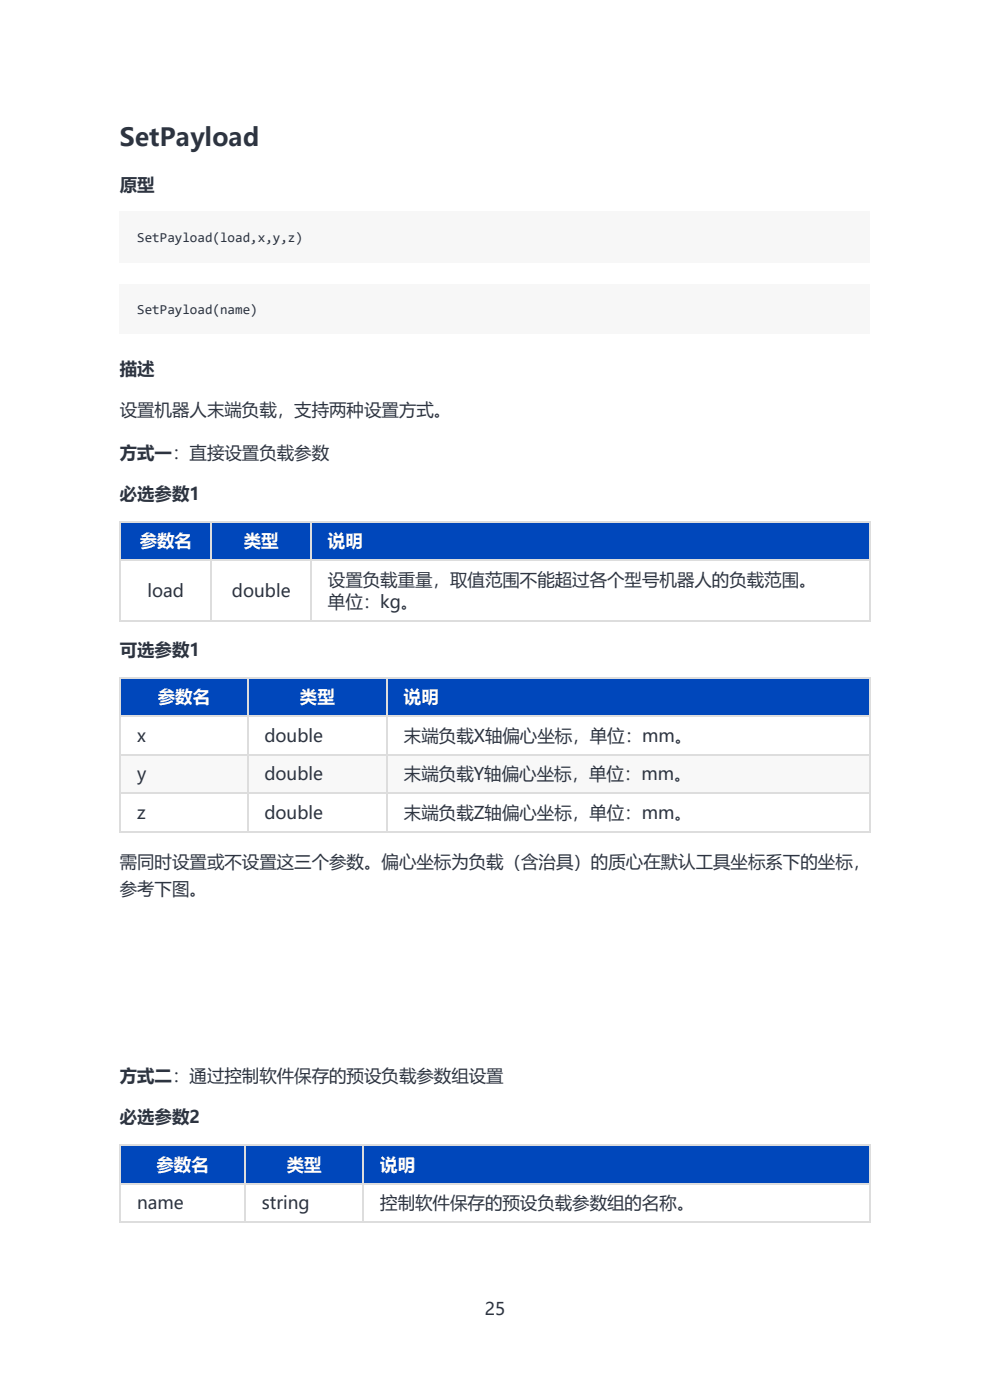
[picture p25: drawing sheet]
<svg xmlns="http://www.w3.org/2000/svg" width="210mm" height="297mm" viewBox="0 0 210 297" stroke-linecap="round" stroke-linejoin="round" font-family="sans-serif">
<defs><g id="words">
<text font-size="5.3" fill="#2d3440" x="25.4" y="30.9">SetPayload</text>
<g font-size="3.7" fill="#2d3440">
<text x="25.4" y="40.5">原型</text>
<text x="25.4" y="79.6">描述</text>
<text x="25.4" y="88.3">设置机器人末端负载，支持两种设置方式。</text>
<text x="25.4" y="97.3">方式一：直接设置负载参数</text>
<text x="25.4" y="106.1">必选参数1</text>
<text x="69.6" y="124.3">设置负载重量，取值范围不能超过各个型号机器人的负载范围。</text>
<text x="31.3" y="126.7">load</text>
<text x="49.2" y="126.7">double</text>
<text x="69.6" y="129.1">单位：kg。</text>
<text x="25.4" y="139.1">可选参数1</text>
<text x="29.1" y="157.4">x</text>
<text x="56.1" y="157.4">double</text>
<text x="85.7" y="157.4">末端负载X轴偏心坐标，单位：mm。</text>
<text x="29.1" y="165.6">y</text>
<text x="56.1" y="165.6">double</text>
<text x="85.7" y="165.6">末端负载Y轴偏心坐标，单位：mm。</text>
<text x="29.1" y="173.8">z</text>
<text x="56.1" y="173.8">double</text>
<text x="85.7" y="173.8">末端负载Z轴偏心坐标，单位：mm。</text>
<text x="25.4" y="184.1">需同时设置或不设置这三个参数。偏心坐标为负载（含治具）的质心在默认工具坐标系下的坐标，</text>
<text x="25.4" y="189.9">参考下图。</text>
<text x="25.4" y="229.6">方式二：通过控制软件保存的预设负载参数组设置</text>
<text x="25.4" y="238.3">必选参数2</text>
<text x="29.1" y="256.5">name</text>
<text x="55.5" y="256.5">string</text>
<text x="80.7" y="256.5">控制软件保存的预设负载参数组的名称。</text>
<text x="102.8" y="279">25</text>
</g>
<g font-size="3.7" fill="#fff">
<text x="29.6" y="116.1">参数名</text>
<text x="51.7" y="116.1">类型</text>
<text x="69.6" y="116.1">说明</text>
<text x="33.5" y="149.2">参数名</text>
<text x="63.6" y="149.2">类型</text>
<text x="85.7" y="149.2">说明</text>
<text x="33.2" y="248.3">参数名</text>
<text x="60.8" y="248.3">类型</text>
<text x="80.7" y="248.3">说明</text>
</g>
<g font-size="2.9" fill="#2d3440">
<text x="29.1" y="51.3">SetPayload(load,x,y,z)</text>
<text x="29.1" y="66.6">SetPayload(name)</text>
</g>
</g></defs>
<g fill="#f7f7f7">
<path d="M25.4 45h159.2v10.8h-159.2z"/>
<path d="M25.4 60.3h159.2v10.6h-159.2z"/>
</g>
<path d="M25.4 110.5h19.3v8.2h-19.3z" fill="#fff"/>
<path d="M25.4 110.5h19.3v8.2h-19.3z" fill="#0047bb"/>
<path d="M44.7 110.5h21.2v8.2h-21.2z" fill="#fff"/>
<path d="M44.7 110.5h21.2v8.2h-21.2z" fill="#0047bb"/>
<path d="M65.9 110.5h118.4v8.2h-118.4z" fill="#fff"/>
<path d="M65.9 110.5h118.4v8.2h-118.4z" fill="#0047bb"/>
<g fill="#fff">
<path d="M25.4 118.7h19.3v13h-19.3z"/>
<path d="M44.7 118.7h21.2v13h-21.2z"/>
<path d="M65.9 118.7h118.4v13h-118.4z"/>
</g>
<path d="M25.4 118.9h159.2M25.4 110.7h159.2M25.5 110.5v21.5M44.8 110.5v21.5M66 110.5v21.5M184.5 110.5v21.5M25.4 131.8h159.2" fill="none" stroke="#ddd" stroke-width=".26"/>
<path d="M25.4 143.6h27v8.2h-27z" fill="#fff"/>
<path d="M25.4 143.6h27v8.2h-27z" fill="#0047bb"/>
<path d="M52.4 143.6h29.6v8.2h-29.6z" fill="#fff"/>
<path d="M52.4 143.6h29.6v8.2h-29.6z" fill="#0047bb"/>
<path d="M82 143.6h102.3v8.2h-102.3z" fill="#fff"/>
<path d="M82 143.6h102.3v8.2h-102.3z" fill="#0047bb"/>
<g fill="#fff">
<path d="M25.4 151.8h27v8.2h-27z"/>
<path d="M52.4 151.8h29.6v8.2h-29.6z"/>
<path d="M82 151.8h102.3v8.2h-102.3z"/>
</g>
<g fill="#f8f8f8">
<path d="M25.4 160h27v8.2h-27z"/>
<path d="M52.4 160h29.6v8.2h-29.6z"/>
<path d="M82 160h102.3v8.2h-102.3z"/>
</g>
<g fill="#fff">
<path d="M25.4 168.2h27v8.2h-27z"/>
<path d="M52.4 168.2h29.6v8.2h-29.6z"/>
<path d="M82 168.2h102.3v8.2h-102.3z"/>
</g>
<path d="M25.4 151.9h159.2M25.4 143.7h159.2M25.5 143.6v33.1M52.5 143.6v33.1M82.1 143.6v33.1M184.5 143.6v33.1M25.4 168.3h159.2M25.4 176.5h159.2M25.4 160.1h159.2" fill="none" stroke="#ddd" stroke-width=".26"/>
<path d="M25.4 242.8h26.4v8.2h-26.4z" fill="#fff"/>
<path d="M25.4 242.8h26.4v8.2h-26.4z" fill="#0047bb"/>
<path d="M51.8 242.8h25.2v8.2h-25.2z" fill="#fff"/>
<path d="M51.8 242.8h25.2v8.2h-25.2z" fill="#0047bb"/>
<path d="M77 242.8h107.3v8.2h-107.3z" fill="#fff"/>
<path d="M77 242.8h107.3v8.2h-107.3z" fill="#0047bb"/>
<g fill="#fff">
<path d="M25.4 251h26.4v8.2h-26.4z"/>
<path d="M51.8 251h25.2v8.2h-25.2z"/>
<path d="M77 251h107.3v8.2h-107.3z"/>
</g>
<path d="M25.4 251.1h159.2M25.4 259.3h159.2M25.4 242.9h159.2M25.5 242.8v16.6M52 242.8v16.6M77.1 242.8v16.6M184.5 242.8v16.6" fill="none" stroke="#ddd" stroke-width=".26"/>
<g fill="#f7f7f7">
<path d="M29.1 48.7h35.2v3.4h-35.2z"/>
<path d="M29.1 64h25.7v3.4h-25.7z"/>
</g>
<use href="#words"/>
</svg>
